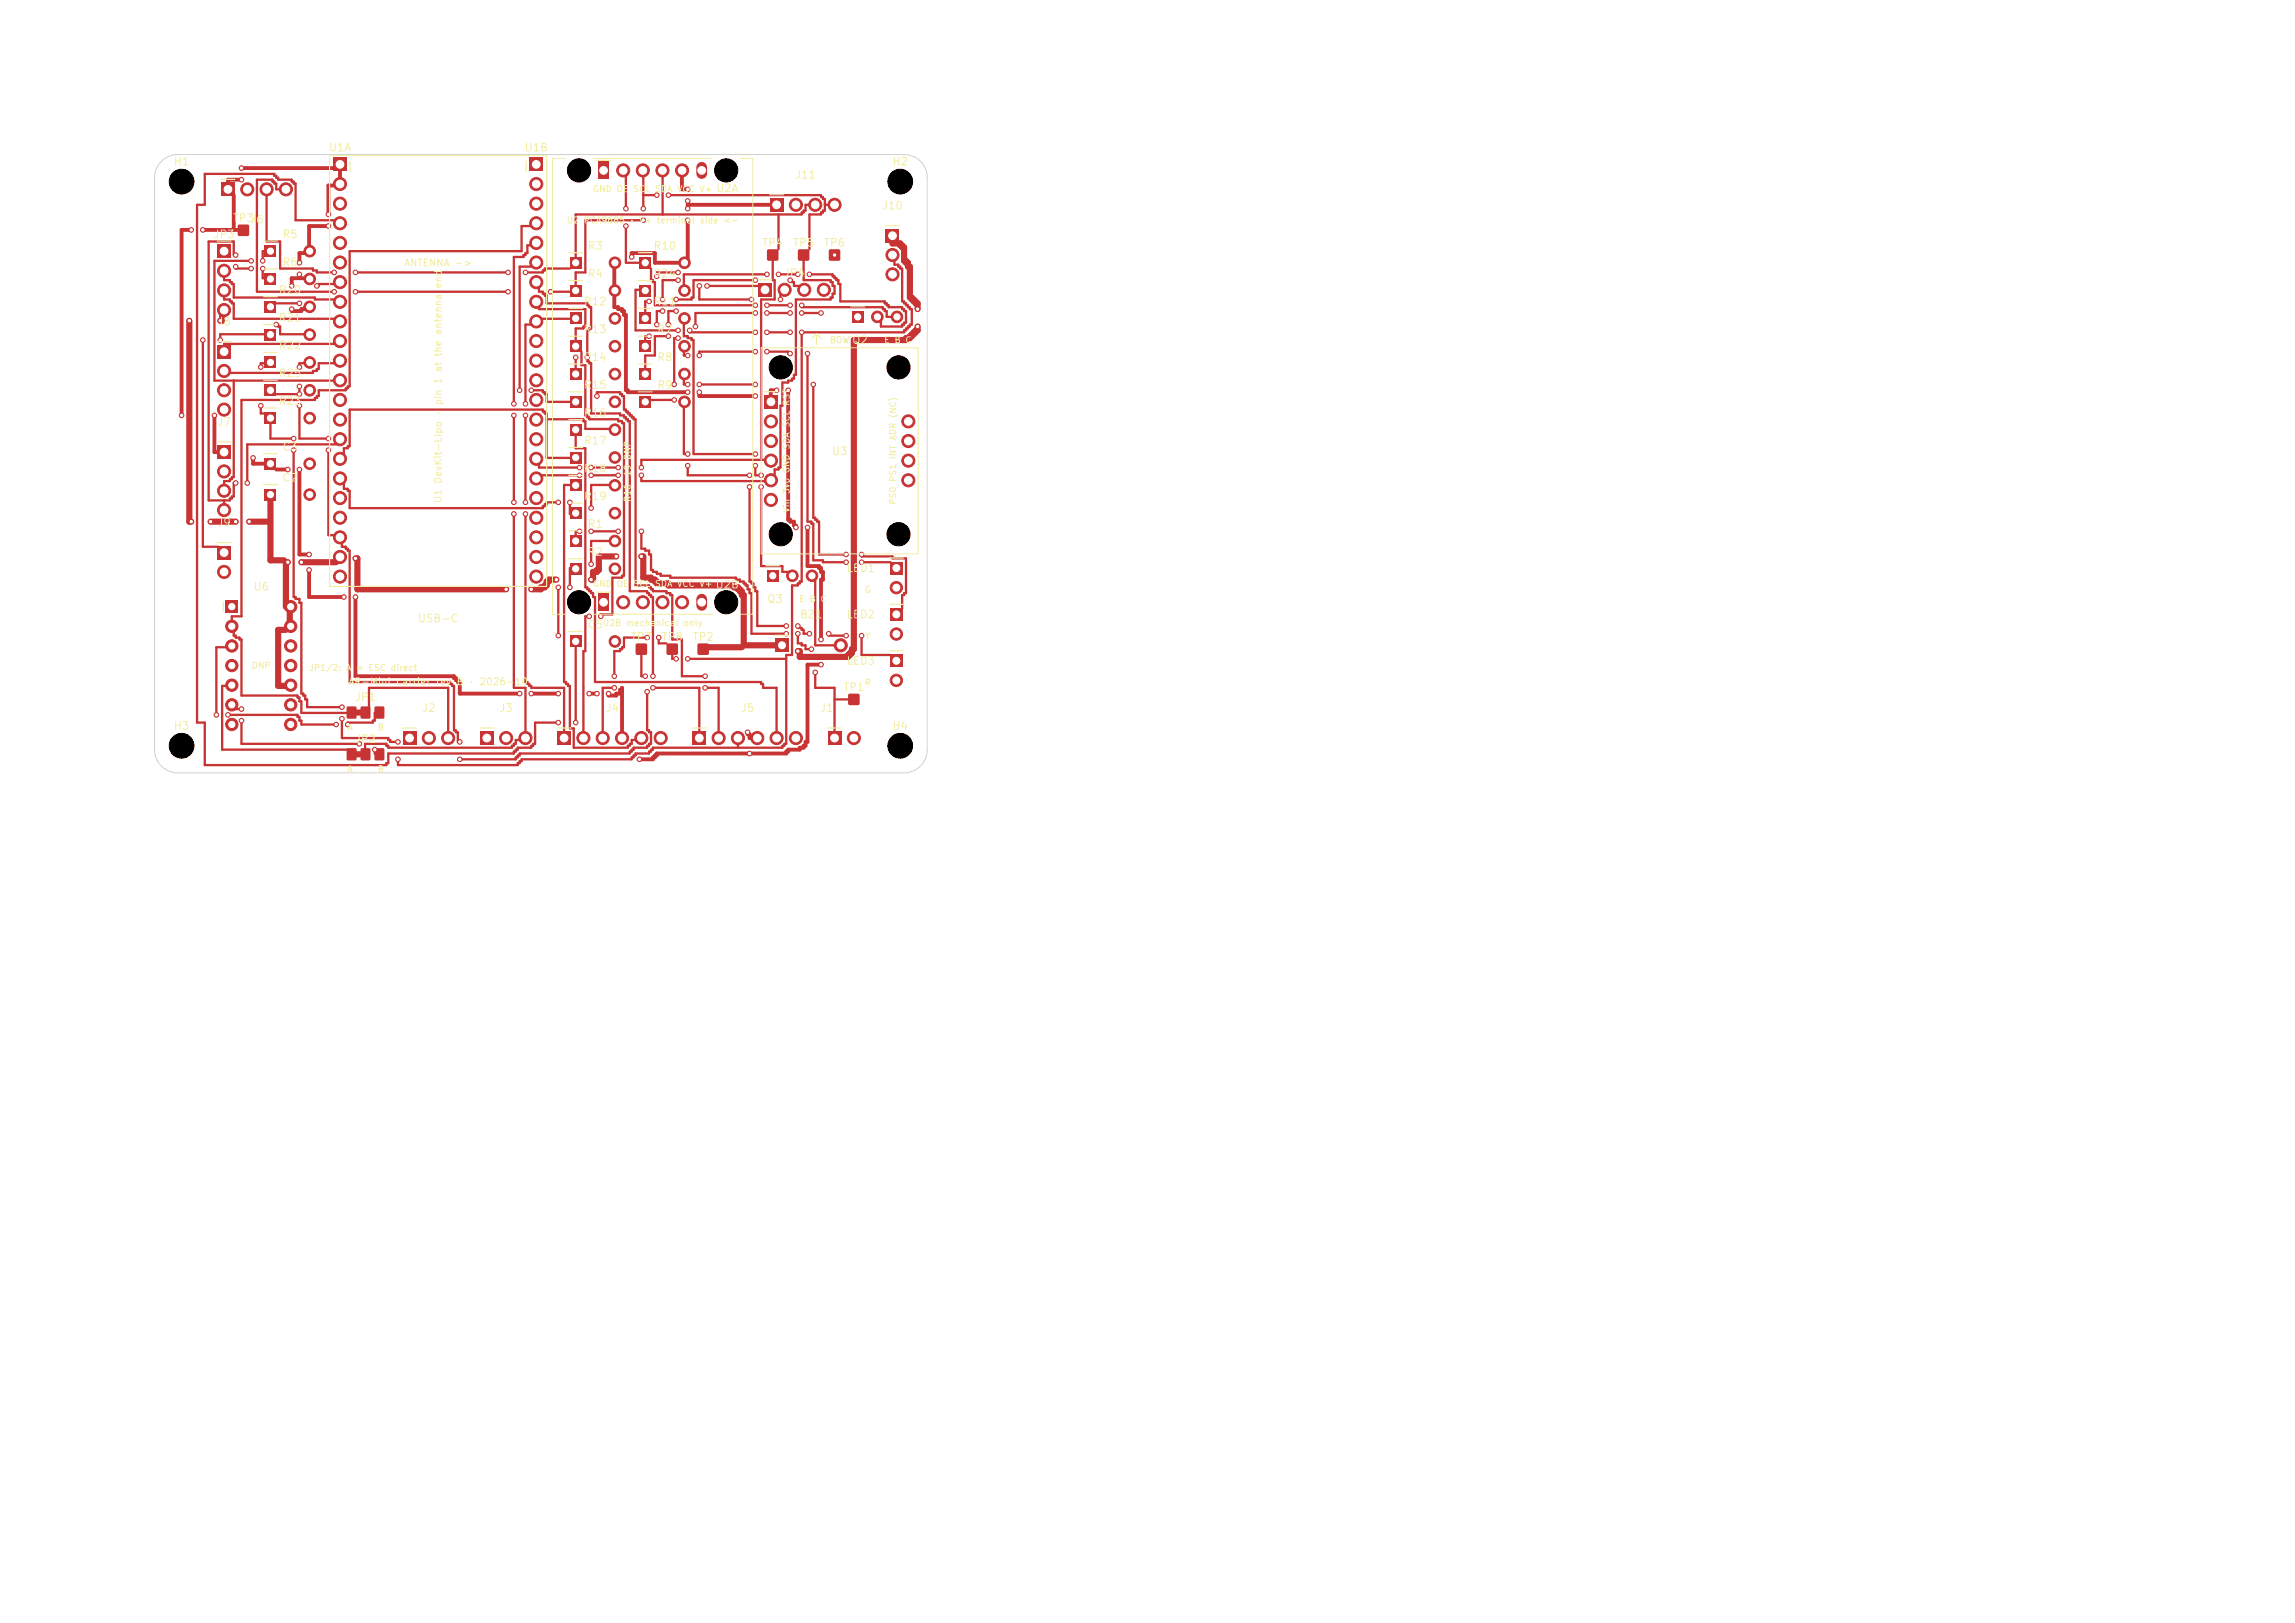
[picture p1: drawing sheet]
<svg xmlns="http://www.w3.org/2000/svg" width="297mm" height="210mm" viewBox="0 0 297 210" stroke-linecap="round" stroke-linejoin="round" font-family="sans-serif">
<defs><g id="words">
<g font-size="1" fill="#f2eda1">
<text x="22.4" y="21.7">H1</text>
<text x="42.5" y="19.8">U1A</text>
<text x="67.8" y="19.8">U1B</text>
<text x="102.8" y="23.4">J11</text>
<text x="115.4" y="21.7">H2</text>
<text x="30" y="29">TP3</text>
<text x="32.3" y="29.2">J6</text>
<text x="92.6" y="25.1">U2A</text>
<text x="114.1" y="27.4">J10</text>
<text x="27.5" y="31.1">JP3</text>
<text x="36.5" y="31.1">R5</text>
<text x="36.5" y="34.7">R6</text>
<text x="76" y="32.6">R3</text>
<text x="84.5" y="32.6">R10</text>
<text x="98.5" y="32.2">TP4</text>
<text x="102.5" y="32.2">TP5</text>
<text x="106.5" y="32.2">TP6</text>
<text x="36" y="38.3">R20</text>
<text x="36" y="41.9">R21</text>
<text x="75.5" y="39.8">R12</text>
<text x="76" y="36.2">R4</text>
<text x="84.5" y="36.2">R24</text>
<text x="84.5" y="39.8">R11</text>
<text x="101.4" y="36.1">JP4</text>
<text x="28" y="42.4">J8</text>
<text x="36" y="45.5">R22</text>
<text x="75.5" y="43.4">R13</text>
<text x="75.5" y="47">R14</text>
<text x="85" y="43.4">R7</text>
<text x="85" y="47">R8</text>
<text x="110.2" y="44.8">Q2</text>
<text x="36" y="49.1">R25</text>
<text x="36" y="52.7">R23</text>
<text x="75.5" y="50.6">R15</text>
<text x="85" y="50.6">R9</text>
<text x="28" y="55.4">J7</text>
<text x="36.5" y="58.6">C3</text>
<text x="75.5" y="54.2">R16</text>
<text x="75.5" y="57.8">R17</text>
<text x="107.6" y="59.1">U3</text>
<text x="36.5" y="62.6">C2</text>
<text x="75.5" y="61.4">R18</text>
<text x="75.5" y="65">R19</text>
<text x="28" y="68.4">J9</text>
<text x="76" y="68.6">R1</text>
<text x="32.7" y="76.7">U6</text>
<text x="76" y="72.2">R2</text>
<text x="92.5" y="76.4">U2B</text>
<text x="109.5" y="74.3">LED1</text>
<text x="54" y="80.8">USB-C</text>
<text x="76" y="81.6">C5</text>
<text x="81.5" y="83.2">TP7</text>
<text x="85.5" y="83.2">TP8</text>
<text x="89.5" y="83.2">TP2</text>
<text x="99.2" y="78.3">Q3</text>
<text x="103.4" y="80.3">BZ1</text>
<text x="109.5" y="80.3">LED2</text>
<text x="109" y="89.7">TP1</text>
<text x="109.5" y="86.3">LED3</text>
<text x="22.4" y="94.7">H3</text>
<text x="45.8" y="91">JP1</text>
<text x="54.5" y="92.4">J2</text>
<text x="64.5" y="92.4">J3</text>
<text x="78.3" y="92.4">J4</text>
<text x="95.8" y="92.4">J5</text>
<text x="106" y="92.4">J1</text>
<text x="115.4" y="94.7">H4</text>
<text x="45.8" y="96.4">JP2</text>
</g>
<g font-size=".9" fill="#f2eda1">
<text x="52.2" y="34.7">ANTENNA -&gt;</text>
<text x="57.4" y="37.4" transform="rotate(-90 57.4 37.4)">end</text>
<text x="57.4" y="52.5" transform="rotate(-90 57.4 52.5)">pin 1 at the antenna</text>
<text x="57.4" y="65.2" transform="rotate(-90 57.4 65.2)">U1 DevKit-Lipo ·</text>
<text x="45" y="88.9">AR-Mini carrier rev</text>
<text x="59" y="88.9">B · 2026-10</text>
</g>
<g font-size=".8" fill="#f2eda1">
<text x="73.3" y="29.1">U2 PCA9685 · V+ terminal side &lt;-</text>
<text x="76.6" y="25.1">GND OE SCL SDA VCC V+</text>
<text x="107.3" y="44.6">BOW</text>
<text x="114.3" y="44.6">E B C</text>
<text x="81.8" y="65" transform="rotate(-90 81.8 65)">R16-19 DNP</text>
<text x="116.2" y="65.4" transform="rotate(-90 116.2 65.4)">PS0 PS1 INT ADR (NC)</text>
<text x="102.4" y="66.4" transform="rotate(-90 102.4 66.4)">Vin 3vo GND SDA SCL RST</text>
<text x="76.6" y="76.1">GND</text>
<text x="79.7" y="76.1">OE</text>
<text x="81.9" y="76.1">SCL SDA VCC V+</text>
<text x="111.8" y="76.9">G</text>
<text x="77.9" y="81.2">U2B mechanical only</text>
<text x="103.3" y="78.1">E B</text>
<text x="106.1" y="78.1">C</text>
<text x="111.9" y="82.9">Y</text>
<text x="32.5" y="86.7">DNP</text>
<text x="39.9" y="87">JP1/2: A = ESC direct</text>
<text x="111.8" y="88.9">R</text>
<text x="44.9" y="94.7">A</text>
<text x="48.8" y="94.7">B</text>
<text x="44.9" y="100.1">A</text>
<text x="48.8" y="100.1">B</text>
</g>
</g></defs>
<path d="M43.2 20.4h1.6v1.7h-1.6z" fill="#c83434"/>
<g fill="#c83434" stroke="#c83434" stroke-width=".13">
<circle cx="44" cy="23.8" r=".85"/>
<circle cx="44" cy="26.3" r=".85"/>
<circle cx="44" cy="28.9" r=".85"/>
<circle cx="44" cy="31.4" r=".85"/>
<circle cx="44" cy="34" r=".85"/>
<circle cx="44" cy="36.5" r=".85"/>
<circle cx="44" cy="39" r=".85"/>
<circle cx="44" cy="41.6" r=".85"/>
<circle cx="44" cy="44.1" r=".85"/>
<circle cx="44" cy="46.7" r=".85"/>
<circle cx="44" cy="49.2" r=".85"/>
<circle cx="44" cy="51.7" r=".85"/>
<circle cx="44" cy="54.3" r=".85"/>
<circle cx="44" cy="56.8" r=".85"/>
<circle cx="44" cy="59.4" r=".85"/>
<circle cx="44" cy="61.9" r=".85"/>
<circle cx="44" cy="64.4" r=".85"/>
<circle cx="44" cy="67" r=".85"/>
<circle cx="44" cy="69.5" r=".85"/>
<circle cx="44" cy="72.1" r=".85"/>
<circle cx="44" cy="74.6" r=".85"/>
</g>
<path d="M68.6 20.4h1.6v1.7h-1.6z" fill="#c83434"/>
<g fill="#c83434" stroke="#c83434" stroke-width=".13">
<circle cx="69.4" cy="23.8" r=".85"/>
<circle cx="69.4" cy="26.3" r=".85"/>
<circle cx="69.4" cy="28.9" r=".85"/>
<circle cx="69.4" cy="31.4" r=".85"/>
<circle cx="69.4" cy="34" r=".85"/>
<circle cx="69.4" cy="36.5" r=".85"/>
<circle cx="69.4" cy="39" r=".85"/>
<circle cx="69.4" cy="41.6" r=".85"/>
<circle cx="69.4" cy="44.1" r=".85"/>
<circle cx="69.4" cy="46.7" r=".85"/>
<circle cx="69.4" cy="49.2" r=".85"/>
<circle cx="69.4" cy="51.7" r=".85"/>
<circle cx="69.4" cy="54.3" r=".85"/>
<circle cx="69.4" cy="56.8" r=".85"/>
<circle cx="69.4" cy="59.4" r=".85"/>
<circle cx="69.4" cy="61.9" r=".85"/>
<circle cx="69.4" cy="64.4" r=".85"/>
<circle cx="69.4" cy="67" r=".85"/>
<circle cx="69.4" cy="69.5" r=".85"/>
<circle cx="69.4" cy="72.1" r=".85"/>
<circle cx="69.4" cy="74.6" r=".85"/>
</g>
<path d="M77.4 21h1.4v2.2h-1.4z" fill="#c83434"/>
<g fill="#c83434" stroke="#c83434" stroke-width=".13">
<circle cx="80.6" cy="22" r=".85"/>
<circle cx="83.2" cy="22" r=".85"/>
<circle cx="85.7" cy="22" r=".85"/>
<circle cx="88.3" cy="22" r=".85"/>
</g>
<path d="M90.8 21.7v.8" fill="none" stroke="#c83434" stroke-width="1.4"/>
<path d="M77.4 76.8h1.4v2.2h-1.4z" fill="#c83434"/>
<g fill="#c83434" stroke="#c83434" stroke-width=".13">
<circle cx="80.6" cy="77.9" r=".85"/>
<circle cx="83.2" cy="77.9" r=".85"/>
<circle cx="85.7" cy="77.9" r=".85"/>
<circle cx="88.3" cy="77.9" r=".85"/>
</g>
<path d="M90.8 77.5v.8" fill="none" stroke="#c83434" stroke-width="1.4"/>
<path d="M98.9 51.1h1.7v1.7h-1.7z" fill="#c83434"/>
<g fill="#c83434" stroke="#c83434" stroke-width=".13">
<circle cx="99.8" cy="54.5" r=".85"/>
<circle cx="99.8" cy="57.1" r=".85"/>
<circle cx="99.8" cy="59.6" r=".85"/>
<circle cx="99.8" cy="62.1" r=".85"/>
<circle cx="99.8" cy="64.7" r=".85"/>
<circle cx="117.5" cy="54.5" r=".85"/>
<circle cx="117.5" cy="57.1" r=".85"/>
<circle cx="117.5" cy="59.6" r=".85"/>
<circle cx="117.5" cy="62.1" r=".85"/>
</g>
<path d="M28.6 23.7h1.8v1.7h-1.8z" fill="#c83434"/>
<g fill="#c83434" stroke="#c83434" stroke-width=".13">
<circle cx="32" cy="24.5" r=".85"/>
<circle cx="34.5" cy="24.5" r=".85"/>
<circle cx="37" cy="24.5" r=".85"/>
</g>
<path d="M28.1 31.7h1.8v1.7h-1.8z" fill="#c83434"/>
<g fill="#c83434" stroke="#c83434" stroke-width=".13">
<circle cx="29" cy="35" r=".85"/>
<circle cx="29" cy="37.6" r=".85"/>
<circle cx="29" cy="40.1" r=".85"/>
</g>
<path d="M28.1 44.7h1.8v1.7h-1.8z" fill="#c83434"/>
<g fill="#c83434" stroke="#c83434" stroke-width=".13">
<circle cx="29" cy="48" r=".85"/>
<circle cx="29" cy="50.5" r=".85"/>
<circle cx="29" cy="53" r=".85"/>
</g>
<path d="M28.1 57.7h1.8v1.7h-1.8z" fill="#c83434"/>
<g fill="#c83434" stroke="#c83434" stroke-width=".13">
<circle cx="29" cy="61" r=".85"/>
<circle cx="29" cy="63.5" r=".85"/>
<circle cx="29" cy="66" r=".85"/>
</g>
<path d="M28.1 70.7h1.8v1.7h-1.8z" fill="#c83434"/>
<circle cx="29" cy="74" r=".85" fill="#c83434" stroke="#c83434" stroke-width=".13"/>
<path d="M99.7 25.7h1.6v1.7h-1.6z" fill="#c83434"/>
<g fill="#c83434" stroke="#c83434" stroke-width=".13">
<circle cx="103" cy="26.5" r=".85"/>
<circle cx="105.5" cy="26.5" r=".85"/>
<circle cx="108" cy="26.5" r=".85"/>
</g>
<path d="M114.7 29.7h1.6v1.7h-1.6z" fill="#c83434"/>
<g fill="#c83434" stroke="#c83434" stroke-width=".13">
<circle cx="115.5" cy="33" r=".85"/>
<circle cx="115.5" cy="35.5" r=".85"/>
</g>
<path d="M98.1 36.7h1.7v1.7h-1.7z" fill="#c83434"/>
<g fill="#c83434" stroke="#c83434" stroke-width=".13">
<circle cx="101.5" cy="37.5" r=".85"/>
<circle cx="104.1" cy="37.5" r=".85"/>
<circle cx="106.6" cy="37.5" r=".85"/>
</g>
<path d="M110.2 40.3h1.5v1.5h-1.5z" fill="#c83434"/>
<g fill="#c83434" stroke="#c83434" stroke-width=".13">
<circle cx="113.5" cy="41" r=".75"/>
<circle cx="116.1" cy="41" r=".75"/>
</g>
<path d="M99.3 73.8h1.5v1.5h-1.5z" fill="#c83434"/>
<g fill="#c83434" stroke="#c83434" stroke-width=".13">
<circle cx="102.5" cy="74.5" r=".75"/>
<circle cx="105.1" cy="74.5" r=".75"/>
</g>
<path d="M100.4 82.7h1.6v1.7h-1.6z" fill="#c83434"/>
<circle cx="108.8" cy="83.5" r=".85" fill="#c83434" stroke="#c83434" stroke-width=".13"/>
<path d="M115.2 72.7h1.6v1.6h-1.6z" fill="#c83434"/>
<circle cx="116" cy="76" r=".8" fill="#c83434" stroke="#c83434" stroke-width=".13"/>
<path d="M115.2 78.7h1.6v1.6h-1.6z" fill="#c83434"/>
<circle cx="116" cy="82" r=".8" fill="#c83434" stroke="#c83434" stroke-width=".13"/>
<path d="M115.2 84.7h1.6v1.6h-1.6z" fill="#c83434"/>
<circle cx="116" cy="88" r=".8" fill="#c83434" stroke="#c83434" stroke-width=".13"/>
<path d="M29.2 77.7h1.6v1.6h-1.6z" fill="#c83434"/>
<g fill="#c83434" stroke="#c83434" stroke-width=".13">
<circle cx="30" cy="81" r=".8"/>
<circle cx="30" cy="83.6" r=".8"/>
<circle cx="30" cy="86.1" r=".8"/>
<circle cx="30" cy="88.7" r=".8"/>
<circle cx="30" cy="91.2" r=".8"/>
<circle cx="30" cy="93.7" r=".8"/>
<circle cx="37.6" cy="93.7" r=".8"/>
<circle cx="37.6" cy="91.2" r=".8"/>
<circle cx="37.6" cy="88.7" r=".8"/>
<circle cx="37.6" cy="86.1" r=".8"/>
<circle cx="37.6" cy="83.6" r=".8"/>
<circle cx="37.6" cy="81" r=".8"/>
<circle cx="37.6" cy="78.5" r=".8"/>
</g>
<g fill="#c83434">
<path d="M44.9 91.5h1.2v1.4h-1.2z"/>
<path d="M46.7 91.5h1.2v1.4h-1.2z"/>
<path d="M48.5 91.5h1.2v1.4h-1.2z"/>
<path d="M44.9 96.9h1.2v1.4h-1.2z"/>
<path d="M46.7 96.9h1.2v1.4h-1.2z"/>
<path d="M48.5 96.9h1.2v1.4h-1.2z"/>
<path d="M52.1 94.7h1.7v1.7h-1.7z"/>
</g>
<g fill="#c83434" stroke="#c83434" stroke-width=".13">
<circle cx="55.5" cy="95.5" r=".85"/>
<circle cx="58" cy="95.5" r=".85"/>
</g>
<path d="M62.1 94.7h1.7v1.7h-1.7z" fill="#c83434"/>
<g fill="#c83434" stroke="#c83434" stroke-width=".13">
<circle cx="65.5" cy="95.5" r=".85"/>
<circle cx="68" cy="95.5" r=".85"/>
</g>
<path d="M72.1 94.7h1.7v1.7h-1.7z" fill="#c83434"/>
<g fill="#c83434" stroke="#c83434" stroke-width=".13">
<circle cx="75.5" cy="95.5" r=".85"/>
<circle cx="78" cy="95.5" r=".85"/>
<circle cx="80.5" cy="95.5" r=".85"/>
<circle cx="83" cy="95.5" r=".85"/>
<circle cx="85.5" cy="95.5" r=".85"/>
</g>
<path d="M89.7 94.7h1.6v1.7h-1.6z" fill="#c83434"/>
<g fill="#c83434" stroke="#c83434" stroke-width=".13">
<circle cx="93" cy="95.5" r=".85"/>
<circle cx="95.5" cy="95.5" r=".85"/>
<circle cx="98" cy="95.5" r=".85"/>
<circle cx="100.5" cy="95.5" r=".85"/>
<circle cx="103" cy="95.5" r=".85"/>
</g>
<path d="M107.1 94.7h1.8v1.7h-1.8z" fill="#c83434"/>
<circle cx="110.5" cy="95.5" r=".85" fill="#c83434" stroke="#c83434" stroke-width=".13"/>
<path d="M34.2 31.8h1.5v1.5h-1.5z" fill="#c83434"/>
<circle cx="40.1" cy="32.5" r=".75" fill="#c83434" stroke="#c83434" stroke-width=".13"/>
<path d="M34.2 35.4h1.5v1.5h-1.5z" fill="#c83434"/>
<circle cx="40.1" cy="36.1" r=".75" fill="#c83434" stroke="#c83434" stroke-width=".13"/>
<path d="M34.2 39h1.5v1.5h-1.5z" fill="#c83434"/>
<circle cx="40.1" cy="39.7" r=".75" fill="#c83434" stroke="#c83434" stroke-width=".13"/>
<path d="M34.2 42.6h1.5v1.5h-1.5z" fill="#c83434"/>
<circle cx="40.1" cy="43.3" r=".75" fill="#c83434" stroke="#c83434" stroke-width=".13"/>
<path d="M34.2 46.2h1.5v1.5h-1.5z" fill="#c83434"/>
<circle cx="40.1" cy="46.9" r=".75" fill="#c83434" stroke="#c83434" stroke-width=".13"/>
<path d="M34.2 49.8h1.5v1.5h-1.5z" fill="#c83434"/>
<circle cx="40.1" cy="50.5" r=".75" fill="#c83434" stroke="#c83434" stroke-width=".13"/>
<path d="M34.2 53.4h1.5v1.5h-1.5z" fill="#c83434"/>
<circle cx="40.1" cy="54.1" r=".75" fill="#c83434" stroke="#c83434" stroke-width=".13"/>
<path d="M34.2 59.3h1.5v1.5h-1.5z" fill="#c83434"/>
<circle cx="40.1" cy="60" r=".75" fill="#c83434" stroke="#c83434" stroke-width=".13"/>
<path d="M34.2 63.3h1.5v1.5h-1.5z" fill="#c83434"/>
<circle cx="40.1" cy="64" r=".75" fill="#c83434" stroke="#c83434" stroke-width=".13"/>
<path d="M73.8 33.3h1.4v1.5h-1.4z" fill="#c83434"/>
<circle cx="79.6" cy="34" r=".75" fill="#c83434" stroke="#c83434" stroke-width=".13"/>
<path d="M73.8 36.9h1.4v1.5h-1.4z" fill="#c83434"/>
<circle cx="79.6" cy="37.6" r=".75" fill="#c83434" stroke="#c83434" stroke-width=".13"/>
<path d="M73.8 40.5h1.4v1.5h-1.4z" fill="#c83434"/>
<circle cx="79.6" cy="41.2" r=".75" fill="#c83434" stroke="#c83434" stroke-width=".13"/>
<path d="M73.8 44.1h1.4v1.5h-1.4z" fill="#c83434"/>
<circle cx="79.6" cy="44.8" r=".75" fill="#c83434" stroke="#c83434" stroke-width=".13"/>
<path d="M73.8 47.7h1.4v1.5h-1.4z" fill="#c83434"/>
<circle cx="79.6" cy="48.4" r=".75" fill="#c83434" stroke="#c83434" stroke-width=".13"/>
<path d="M73.8 51.3h1.4v1.5h-1.4z" fill="#c83434"/>
<circle cx="79.6" cy="52" r=".75" fill="#c83434" stroke="#c83434" stroke-width=".13"/>
<path d="M73.8 54.9h1.4v1.5h-1.4z" fill="#c83434"/>
<circle cx="79.6" cy="55.6" r=".75" fill="#c83434" stroke="#c83434" stroke-width=".13"/>
<path d="M73.8 58.5h1.4v1.5h-1.4z" fill="#c83434"/>
<circle cx="79.6" cy="59.2" r=".75" fill="#c83434" stroke="#c83434" stroke-width=".13"/>
<path d="M73.8 62.1h1.4v1.5h-1.4z" fill="#c83434"/>
<circle cx="79.6" cy="62.8" r=".75" fill="#c83434" stroke="#c83434" stroke-width=".13"/>
<path d="M73.8 65.7h1.4v1.5h-1.4z" fill="#c83434"/>
<circle cx="79.6" cy="66.4" r=".75" fill="#c83434" stroke="#c83434" stroke-width=".13"/>
<path d="M73.8 69.3h1.4v1.5h-1.4z" fill="#c83434"/>
<circle cx="79.6" cy="70" r=".75" fill="#c83434" stroke="#c83434" stroke-width=".13"/>
<path d="M73.8 72.9h1.4v1.5h-1.4z" fill="#c83434"/>
<circle cx="79.6" cy="73.6" r=".75" fill="#c83434" stroke="#c83434" stroke-width=".13"/>
<path d="M82.7 33.3h1.6v1.5h-1.6z" fill="#c83434"/>
<circle cx="88.6" cy="34" r=".75" fill="#c83434" stroke="#c83434" stroke-width=".13"/>
<path d="M82.7 36.9h1.6v1.5h-1.6z" fill="#c83434"/>
<circle cx="88.6" cy="37.6" r=".75" fill="#c83434" stroke="#c83434" stroke-width=".13"/>
<path d="M82.7 40.5h1.6v1.5h-1.6z" fill="#c83434"/>
<circle cx="88.6" cy="41.2" r=".75" fill="#c83434" stroke="#c83434" stroke-width=".13"/>
<path d="M82.7 44.1h1.6v1.5h-1.6z" fill="#c83434"/>
<circle cx="88.6" cy="44.8" r=".75" fill="#c83434" stroke="#c83434" stroke-width=".13"/>
<path d="M82.7 47.7h1.6v1.5h-1.6z" fill="#c83434"/>
<circle cx="88.6" cy="48.4" r=".75" fill="#c83434" stroke="#c83434" stroke-width=".13"/>
<path d="M82.7 51.3h1.6v1.5h-1.6z" fill="#c83434"/>
<circle cx="88.6" cy="52" r=".75" fill="#c83434" stroke="#c83434" stroke-width=".13"/>
<path d="M73.8 82.3h1.4v1.5h-1.4z" fill="#c83434"/>
<circle cx="79.6" cy="83" r=".75" fill="#c83434" stroke="#c83434" stroke-width=".13"/>
<g fill="#c83434">
<path d="M109.8 89.8h.2h1.2v.2v1.2l-.2 .1-1.2-.1-.1-.2z"/>
<path d="M90.3 83.3h.2h1.2v.2v1.2l-.2 .1-1.2-.1-.1-.2z"/>
<path d="M30.8 29.1h.2h1.2v.2v1.2l-.2 .1-1.2-.1-.1-.2z"/>
<path d="M99.3 32.3h.2h1.2l.1 .2-.1 1.2-.2 .1-1.2-.1v-.2z"/>
<path d="M103.3 32.3h.2h1.2v.2v1.2l-.2 .1-1.2-.1-.1-.2z"/>
<path d="M107.3 32.3h.2h1.2v.2v1.2l-.2 .1-1.2-.1-.1-.2z"/>
<path d="M82.3 83.3h.2h1.2v.2v1.2l-.2 .1-1.2-.1v-.2z"/>
<path d="M86.3 83.3h.2h1.2v.2v1.2l-.2 .1-1.2-.1-.1-.2z"/>
</g>
<g fill="#c83434" stroke="#c83434" stroke-width=".13">
<circle cx="108" cy="33" r=".3"/>
<circle cx="72.3" cy="65" r=".3"/>
<circle cx="73.7" cy="65" r=".3"/>
<circle cx="76.5" cy="65.7" r=".3"/>
<circle cx="68" cy="52.3" r=".3"/>
<circle cx="68" cy="53.7" r=".3"/>
<circle cx="68" cy="65" r=".3"/>
<circle cx="68" cy="66.5" r=".3"/>
<circle cx="77.7" cy="79.7" r=".3"/>
<circle cx="76.3" cy="79.7" r=".3"/>
<circle cx="76" cy="46.3" r=".3"/>
<circle cx="74.5" cy="46.3" r=".3"/>
<circle cx="84.5" cy="87.5" r=".3"/>
<circle cx="84.5" cy="89" r=".3"/>
<circle cx="67.3" cy="50.5" r=".3"/>
<circle cx="68.7" cy="50.5" r=".3"/>
<circle cx="77.3" cy="51.3" r=".3"/>
<circle cx="91.3" cy="87.5" r=".3"/>
<circle cx="91.3" cy="89" r=".3"/>
<circle cx="66.5" cy="52.3" r=".3"/>
<circle cx="66.5" cy="53.7" r=".3"/>
<circle cx="66.5" cy="65" r=".3"/>
<circle cx="66.5" cy="66.5" r=".3"/>
<circle cx="75" cy="60.5" r=".3"/>
<circle cx="76.5" cy="60.5" r=".3"/>
<circle cx="80" cy="60.5" r=".3"/>
<circle cx="83" cy="60.5" r=".3"/>
<circle cx="68" cy="35.3" r=".3"/>
<circle cx="65.7" cy="35.3" r=".3"/>
<circle cx="46" cy="35.3" r=".3"/>
<circle cx="43.2" cy="35.3" r=".3"/>
<circle cx="75" cy="61.5" r=".3"/>
<circle cx="76.5" cy="61.5" r=".3"/>
<circle cx="80" cy="61.5" r=".3"/>
<circle cx="83" cy="61.5" r=".3"/>
<circle cx="86.5" cy="25.3" r=".3"/>
<circle cx="85" cy="25.3" r=".3"/>
<circle cx="83.3" cy="27" r=".3"/>
<circle cx="83.3" cy="28.5" r=".3"/>
<circle cx="71.3" cy="37.7" r=".3"/>
<circle cx="65.7" cy="37.7" r=".3"/>
<circle cx="46" cy="37.7" r=".3"/>
<circle cx="43.2" cy="37.7" r=".3"/>
<circle cx="32.5" cy="33.8" r=".3"/>
<circle cx="34" cy="33.8" r=".3"/>
<circle cx="32" cy="62.5" r=".3"/>
<circle cx="30.5" cy="62.5" r=".3"/>
<circle cx="30.5" cy="33" r=".3"/>
<circle cx="30.5" cy="34.5" r=".3"/>
<circle cx="32.5" cy="34.8" r=".3"/>
<circle cx="34" cy="34.8" r=".3"/>
<circle cx="41" cy="37" r=".3"/>
<circle cx="38.8" cy="39.2" r=".3"/>
<circle cx="35.7" cy="42" r=".3"/>
<circle cx="26.2" cy="44" r=".3"/>
<circle cx="28.5" cy="44" r=".3"/>
<circle cx="72.3" cy="93.5" r=".3"/>
<circle cx="74.5" cy="93.5" r=".3"/>
<circle cx="72.3" cy="82.3" r=".3"/>
<circle cx="72.3" cy="76" r=".3"/>
<circle cx="73.7" cy="76" r=".3"/>
<circle cx="76.5" cy="73" r=".3"/>
<circle cx="42.5" cy="58.3" r=".3"/>
<circle cx="42.5" cy="56.7" r=".3"/>
<circle cx="38.7" cy="52.5" r=".3"/>
<circle cx="38.8" cy="51" r=".3"/>
<circle cx="38.7" cy="50" r=".3"/>
<circle cx="38.7" cy="47.5" r=".3"/>
<circle cx="59.5" cy="96" r=".3"/>
<circle cx="59.5" cy="98.3" r=".3"/>
<circle cx="83.7" cy="89.5" r=".3"/>
<circle cx="83.5" cy="87.5" r=".3"/>
<circle cx="81" cy="27" r=".3"/>
<circle cx="81" cy="29.3" r=".3"/>
<circle cx="97.7" cy="39.5" r=".3"/>
<circle cx="99.3" cy="39.5" r=".3"/>
<circle cx="102.2" cy="39.5" r=".3"/>
<circle cx="103.7" cy="39.5" r=".3"/>
<circle cx="104.7" cy="35.5" r=".3"/>
<circle cx="103.2" cy="35.5" r=".3"/>
<circle cx="100.7" cy="35.5" r=".3"/>
<circle cx="99.2" cy="35.5" r=".3"/>
<circle cx="98.5" cy="63" r=".3"/>
<circle cx="98.5" cy="61.5" r=".3"/>
<circle cx="97.7" cy="60.3" r=".3"/>
<circle cx="97.7" cy="58.7" r=".3"/>
<circle cx="89" cy="85.3" r=".3"/>
<circle cx="87.5" cy="85.3" r=".3"/>
<circle cx="85.3" cy="82.5" r=".3"/>
<circle cx="83.7" cy="82.5" r=".3"/>
<circle cx="79.5" cy="87.5" r=".3"/>
<circle cx="79.5" cy="89" r=".3"/>
<circle cx="103.7" cy="43" r=".3"/>
<circle cx="102.2" cy="43" r=".3"/>
<circle cx="99.2" cy="43" r=".3"/>
<circle cx="97.7" cy="43" r=".3"/>
<circle cx="89.3" cy="42.7" r=".3"/>
<circle cx="87.7" cy="42.7" r=".3"/>
<circle cx="51.5" cy="98.3" r=".3"/>
<circle cx="51.5" cy="96" r=".3"/>
<circle cx="44.2" cy="93" r=".3"/>
<circle cx="44.2" cy="91.5" r=".3"/>
<circle cx="38" cy="58.3" r=".3"/>
<circle cx="38" cy="56.7" r=".3"/>
<circle cx="33.8" cy="52.5" r=".3"/>
<circle cx="33.8" cy="47.5" r=".3"/>
<circle cx="39" cy="72.7" r=".3"/>
<circle cx="37.2" cy="72.7" r=".3"/>
<circle cx="32.2" cy="67.5" r=".3"/>
<circle cx="30.5" cy="67.5" r=".3"/>
<circle cx="27.2" cy="67.5" r=".3"/>
<circle cx="24.7" cy="67.5" r=".3"/>
<circle cx="24.5" cy="41.5" r=".3"/>
<circle cx="28.5" cy="41.5" r=".3"/>
<circle cx="46" cy="72.3" r=".3"/>
<circle cx="65.5" cy="76.3" r=".3"/>
<circle cx="68.7" cy="76.3" r=".3"/>
<circle cx="72" cy="75" r=".3"/>
<circle cx="76.5" cy="75" r=".3"/>
<circle cx="79.7" cy="72" r=".3"/>
<circle cx="83" cy="72" r=".3"/>
<circle cx="103.2" cy="84.3" r=".3"/>
<circle cx="118.8" cy="42.2" r=".3"/>
<circle cx="118.8" cy="40" r=".3"/>
<circle cx="42.5" cy="27.8" r=".3"/>
<circle cx="42.5" cy="29.3" r=".3"/>
<circle cx="38.7" cy="34" r=".3"/>
<circle cx="38.7" cy="35.5" r=".3"/>
<circle cx="31.2" cy="21.8" r=".3"/>
<circle cx="31.2" cy="23.3" r=".3"/>
<circle cx="37.7" cy="37" r=".3"/>
<circle cx="37.7" cy="40" r=".3"/>
<circle cx="26.2" cy="29.8" r=".3"/>
<circle cx="24.7" cy="29.8" r=".3"/>
<circle cx="23.5" cy="53.7" r=".3"/>
<circle cx="27.8" cy="53.7" r=".3"/>
<circle cx="32.7" cy="59.3" r=".3"/>
<circle cx="37.2" cy="60.7" r=".3"/>
<circle cx="38.7" cy="60.7" r=".3"/>
<circle cx="40" cy="71.7" r=".3"/>
<circle cx="40" cy="73.7" r=".3"/>
<circle cx="44.5" cy="77.3" r=".3"/>
<circle cx="46" cy="77.3" r=".3"/>
<circle cx="67.3" cy="89.8" r=".3"/>
<circle cx="68.7" cy="89.8" r=".3"/>
<circle cx="72.3" cy="89.8" r=".3"/>
<circle cx="76.3" cy="89.8" r=".3"/>
<circle cx="77.3" cy="89.8" r=".3"/>
<circle cx="78.7" cy="89.8" r=".3"/>
<circle cx="82.7" cy="98.3" r=".3"/>
<circle cx="97" cy="97.5" r=".3"/>
<circle cx="96.7" cy="94.8" r=".3"/>
<circle cx="106.2" cy="86" r=".3"/>
<circle cx="106.3" cy="82.8" r=".3"/>
<circle cx="104.5" cy="68.3" r=".3"/>
<circle cx="103" cy="68.3" r=".3"/>
<circle cx="102" cy="50.5" r=".3"/>
<circle cx="100.5" cy="50.5" r=".3"/>
<circle cx="97.7" cy="51.3" r=".3"/>
<circle cx="90.5" cy="50.7" r=".3"/>
<circle cx="89" cy="50.7" r=".3"/>
<circle cx="81.7" cy="33.3" r=".3"/>
<circle cx="89" cy="28.5" r=".3"/>
<circle cx="89" cy="27" r=".3"/>
<circle cx="89" cy="26" r=".3"/>
<circle cx="89" cy="24.5" r=".3"/>
<circle cx="105.5" cy="87" r=".3"/>
<circle cx="105" cy="84" r=".3"/>
<circle cx="103.2" cy="82" r=".3"/>
<circle cx="101.7" cy="82" r=".3"/>
<circle cx="83" cy="68.7" r=".3"/>
<circle cx="80" cy="68.7" r=".3"/>
<circle cx="76.5" cy="68.7" r=".3"/>
<circle cx="75" cy="68.7" r=".3"/>
<circle cx="111.5" cy="72.7" r=".3"/>
<circle cx="109.5" cy="72.7" r=".3"/>
<circle cx="104.5" cy="45.7" r=".3"/>
<circle cx="102.2" cy="45.7" r=".3"/>
<circle cx="99.3" cy="45.5" r=".3"/>
<circle cx="97.7" cy="45.5" r=".3"/>
<circle cx="90.5" cy="46" r=".3"/>
<circle cx="89" cy="46" r=".3"/>
<circle cx="111.5" cy="71.7" r=".3"/>
<circle cx="109.5" cy="71.7" r=".3"/>
<circle cx="105.2" cy="49.7" r=".3"/>
<circle cx="97.7" cy="49.7" r=".3"/>
<circle cx="90.5" cy="49.7" r=".3"/>
<circle cx="89" cy="49.7" r=".3"/>
<circle cx="111.5" cy="82.3" r=".3"/>
<circle cx="109.5" cy="82.3" r=".3"/>
<circle cx="107.2" cy="82" r=".3"/>
<circle cx="104.7" cy="82" r=".3"/>
<circle cx="103.2" cy="81" r=".3"/>
<circle cx="101.7" cy="81" r=".3"/>
<circle cx="97" cy="63" r=".3"/>
<circle cx="97" cy="61.5" r=".3"/>
<circle cx="89" cy="60.3" r=".3"/>
<circle cx="89" cy="58.7" r=".3"/>
<circle cx="106.2" cy="40.5" r=".3"/>
<circle cx="103.7" cy="40.5" r=".3"/>
<circle cx="102.3" cy="40.5" r=".3"/>
<circle cx="99.3" cy="40.5" r=".3"/>
<circle cx="97.7" cy="40.5" r=".3"/>
<circle cx="90" cy="42.2" r=".3"/>
<circle cx="87.7" cy="43.7" r=".3"/>
<circle cx="87.3" cy="49.7" r=".3"/>
<circle cx="87.3" cy="51.7" r=".3"/>
<circle cx="102.3" cy="36.3" r=".3"/>
<circle cx="97.7" cy="36.3" r=".3"/>
<circle cx="87.5" cy="38.7" r=".3"/>
<circle cx="87.5" cy="40.2" r=".3"/>
<circle cx="86.5" cy="42" r=".3"/>
<circle cx="86.5" cy="43.5" r=".3"/>
<circle cx="28" cy="92.5" r=".3"/>
<circle cx="29.5" cy="92.5" r=".3"/>
<circle cx="43.5" cy="93.8" r=".3"/>
<circle cx="45" cy="93.8" r=".3"/>
<circle cx="31.2" cy="91.8" r=".3"/>
<circle cx="31.2" cy="93.3" r=".3"/>
<circle cx="46.5" cy="96.3" r=".3"/>
<circle cx="48.5" cy="97" r=".3"/>
<circle cx="101" cy="38.7" r=".3"/>
<circle cx="97.3" cy="38.7" r=".3"/>
<circle cx="90.5" cy="37" r=".3"/>
<circle cx="87.7" cy="36.3" r=".3"/>
<circle cx="85.7" cy="38.7" r=".3"/>
<circle cx="85.7" cy="40.2" r=".3"/>
<circle cx="85" cy="42" r=".3"/>
<circle cx="84" cy="43.5" r=".3"/>
<circle cx="91.5" cy="37" r=".3"/>
<circle cx="87.7" cy="35.3" r=".3"/>
<circle cx="85" cy="35.8" r=".3"/>
<circle cx="84" cy="39" r=".3"/>
</g>
<g fill="none" stroke="#c83434" stroke-width=".8">
<path d="M115.5 30.5v1h1v.3h.2v.2h.3v1.8h.2v.2h.3v.5h.3v4h.2v.3h.2v.2h.3v.3h.2v.7M24.5 41.5v26h.3M29 40.1v-.1h-.3v1.5h-.2M118.7 42.3v.5h-.2v.2h-.3v.3h-.2v.2h-.2v.3h-.6v.2h-6.7v40h-.3v.5h-.2v.3h-.3v.2h-6.2v-.7h-.3M27.3 67.5h3.2M32.2 67.5h2.5M35 64v8.5h1.7M37.2 72.8h-.2v5.7h.6M37.5 79.3v1.7h.1M39 72.8h4.5M44 72v.1M46 72.3h.3v4h19.2"/>
<path d="M72 75h-1v.3h-.3v.5h-.2v.2h-.5v.3h-1.2M79.8 72h-2.3v1.8h-.2v.2h-.6v1h-.2M83 72h.2v2.8h1.1v.2h.4v.3h.3v.2h1.5v.3h8.5v.2h.5v.3h.3v.2h.2v.5h.2v6.5h5M37 81.5h-1v7.3h1.5l.1-.1M45.5 92.2h1.8M45.5 97.6h1.8M96 83.8h-5v.2"/>
</g>
<g fill="none" stroke="#c83434" stroke-width=".3">
<path d="M29 37.5v1.3h.8v.2h.2v.3h.3v2h12.9M29 35v1.3h.8v.2h.2v.3h.3v1.7h10.4v.3h2.5M30.5 33h-.2v-1.7h-3.3v33.5h2.8v-.3h.2v-.2h.3v-1.8h.2M30.5 34.5v.3h2M32.5 33.8h-4.7v15.5h15.4M34 34.8v1.2h1v.1M34.5 24.5v6.8h1.7v3.5h4.3v.2h.5v.3h2.2M35 32.5h-1v1.3M37 24.5h-1.3v-.7h-.2v-.3h-.2v-.2h-2.1v14.5h10M38.7 39.3h-3.7v.5M43.2 28.5h-5v-4.7h-.2v-.3h-.2v-.2h-1.8v-.3h-.3v-.2h-.2v-.3h-9v4h-1v67h1v5.5h23.5v-.2h.2v-1.3h16.3v-.2h.2v-.3h.3v-.2h1.8v-.3h.2v-.2h.2v-2.8h3.1M43.2 36.8h-2v.2h-.2"/>
<path d="M44 28.9v.1M44 39v.1M46 37.8h19.7M46 35.3h19.7M68.8 29.3h-1.3v3.2h-22.2v17.5h-.3v.3h-.3v.2h-3.5v.8h-.2v.2h-.3v.3h-9.5v28h-1.2v1.2M68.8 31.8h-.6v1h-.2v.2h-.3v.3h-1.2v19M68.8 34.5h-1.5v16M69.4 34h.1M69.4 28.9l.1 .1M69.4 31.4l.1 .1M69.5 39l-.1 .1M69.5 36.5h-.1"/>
<path d="M69.8 37.3v.5h.4v.2h.3v.3h.2v1h5.3v.2h.2v.3h.3v2.7h-.3v.3h-.2v3.5M69.8 39.8v.2h5.9v2.3h-.2v.2h-1v2.3M71.3 37.8h2.5M73.8 34.8h-3.3v.2h-.3v.3h-2.2M80.7 22l-.1 .1M81 22.8v4.2M81 29.3v4.7h2.5M83.2 22.1v-.1v5M83.2 28.5h-7.5v6.8h-1.2v2.3M83.2 25.3h1.8M83.5 37.6v-.1h-1.2v5.3h5.4M84 39h-.5v2.3"/>
<path d="M84.3 34.8v1.5h.2v.2h.2v3h13.1M85.7 22.1l.1 5.7M86.5 25.3h19.7v.2h.3v.3h.2v1.5h-.2v.2h-.3v.3h-1.5v4.5M87.7 36.3h-1.9v2.5M87.7 35.3h-2.7v.5M90.5 37v1.8h6.8M91.5 37h6.7M97.8 36.3h-8.1v2.2h-.2v.3h-2M99.3 39.5h3M99.3 35.5h-10.8v2l.1 .1M100 33v3.3h.2v2.5h-1.7v20.7M100.8 27.8v4.5"/>
<path d="M100.8 35.5h2.4M101 38v.8M101.5 37.5h.1M102.3 36.3h.2v.2h.3v.5h.7M103.7 39.5v.3h10.6v.2h.2v.3h.2v.7h1.4M104 33v3.3h3.5v.2h.3v.5h.2v1h-.2v.5h-.3v.3h-4.5v9.7h-.2v.5h-.3v.3h-.5v.2h-.8v3h-.2v8h-.2v.3h-.6v.7M104 37.5h.1M104.7 35.5h3.1v.3h.2v.2h.2v.3h.3v.5h.2v2.2h5.8v.3h.2v.2h.3v.3h1.7v.2h.3v.3h.2v1.5h-.2v.2h-.3v.3h-2.7v-.8M105.5 26.5h-1.2v.8h-.3v.2h-.3v.3h-29.2v6.2M106.5 37.5h.1M106.7 26.5h1.3M115.8 33.8v.5h.4v.2h.3v.3h.2v4.2h.3v.3h.2v.2h.3v.3h.3v.2h.2v2h-.2v.3h-.3v.2h-.3v.3h-.2v.2h-13.3v32.3h-.2v.2h-.3v.3h-.7v9h-.8v11.5h-.2v.2h-.3v.3h-16.7v.2h-.2v.3h-.3v.2h-1.7v.3h-.3v.2h-.3v.3h-14.2v.2h-.2v.3h-.3v.2h-15.5v-.7"/>
<path d="M26.2 44v26.8h2M30.3 49.3v12.5h-.3v.2h-.2v.3h-.8v1.2M33.7 52.5v1h.5M35 46.9v.1h-1.3v.5M35 50.5v.5h3.7M35 43.3h-6.5v.7M35 54v2.8h3M35.7 42h.3v.3h.2v1h3.9M38 58.3v19h.2v.2h.5v.5h.3v11.8h.2v.2h.3v.5h.2v1h4.5M38.7 50v.8M38.7 52.5v4.3h3.8M40.1 46.9l-.1 .1h-1.3v.5"/>
<path d="M42.5 58.3v11h.7M43.2 44.5h-14.2v1M43.2 47h-2v.8h-.2v.2h-.5v.3h-11.5v-.3M43.5 57.5h-11.5v5M44 41.5v.1M44 44.1v.2M44 46.7v.1M44 49.2v.1M44 56.8h.1M44 59.3v.1M44.5 58.8v-.8h.5v-.2h.3v-4.8h24.9v.3h.3v.2h.2v5.8l3.8-.1M66.5 53.8v11.2"/>
<path d="M68 53.8v11.2M68.8 50.5h1.4v.3h.3v.2h.2v1h3.8M68.8 42h-.8v10.3M69.5 41.5l-.1 .1M69.5 59.3l-.1 .1M70.7 54.3h4.8v.2h.2v1h3.8l.1 .1M74.5 55.5v2.5h1.2v18h.3v.3h.2v.2h.3v.3h.2v.5h.3v11h21.5v.2h.2v.5h1.8v6.5M74.5 41.2l-4.5 .1M74.5 46.3v2.2M75.2 45.5v1.8h.5v6.5h.3v.2h.2v.3h3.8v.2h.5v.3h.2v19.7h-.2v.3h-1.3v4.7h-1.5v.3M76 46.5v.3h.2v.2h.3v6.5h3.7v.3h.5v.2h.3v.3h.2v.2h.3v22h2.2v.3h.3v.2h.3v.3h.2v10.2M77.3 51.3v-.5h2.9v.2h.3v.3h.2v1.7h.3v.3h.2v.2h.3v.3h.2v.2h.3v.3h.3v21.5h1.7v.2h.3v.3h.2v.2h1.7v.3h.5v.2h.3v5.8h1.2v4.7h3"/>
<path d="M84 43.5h-.5v1.3M85.8 40.3h-.8v1.7M86.5 43.5h-1.8v2.5h-1.2v2.5M87.3 51.8h-3.8v.2M87.5 40.3h-1v1.7M87.7 43.8h-.4v6M88.6 52h-.1v6.8h.5M88.6 41.2l-.1 .1v2.2h.5v.3h.5v.2h.2v14.8h8.1M88.6 44.8h-.1v1.2h.5M88.6 48.4l-.1 .1v1.3h.5M89.3 42.8v.2h8.5M90.5 49.8h7.3"/>
<path d="M97.8 45.5h-7.3v.5M97.8 40.5h-7.8v1.8M99.3 45.5h2.7v.3h.3M99.3 43h3M99.3 40.5h3M99.8 59.6l-.1-.1h-16.7v1M103.7 40.5h2.5M104.5 45.8v21.7h.5v.3h.2v4.7h1.3v.3h3M105.2 49.8v17.2h.3v.3h.3v.2h.2v4.3h3.5M113.5 41h.1M29 64.8v1.2M44 61.9v.1"/>
<path d="M44 69.5h.1M44.2 70.3v.5h.5v.2h.3v.3h.3v17h12.9v.2h.3v.3h.3v5.7h.2v.3h.2v1.2h.3M44.5 62.5v.8h.5v.2h.3v2.3h24.9v-.3h.3v-.2h.2v-.3h1.6M66.5 66.5v22.5h1.5v6.5M68 66.5v21.8h.2v.2h.3v.3h.3v.2h4.2v6.5M69.4 61.9l.1 .1M69.8 60v.5h5.2M70 61.5h5M72.3 76v6.3M73.8 65v1.5h.7v-.1M74.5 62.8h-1.5v25.5h.2v.2h.3v.3h.3v5.5h.4v2.5h7v-.3h.3v-.2h.2v-.5h.6M74.5 73.6v-.1h-.7v2.5"/>
<path d="M75 68.8h-.5v1.2M76.2 79.8h-.5v4.5h-.2v11.2M76.5 60.5h3.5M76.5 61.5h3.5M76.5 68.8h3.5M79.6 62.8h-3.1v3M79.6 70h-3.1v3M83 68.8v2.2h.5v.3h.5v.5h.3v2h.2v.2h.5v.3h.5v.2h1.2v.3h8.5v.2h.6v.3h.4v.2h.3v.3h.2v.5h.3v.5h.3v5.2h4.4M83 61.5v.8h16.7l.1-.2M89 60.3v1.2h8M97 63v12.3h.3v.2h.2v.5h.3v.5h.2v4.5h3.7M97.8 60.3v1.2h.7"/>
<path d="M98.5 63v10.3h2.7v.7h.8M102.5 74.5h.1M105 74.5h.1M105.5 75v8.5h3.3M111.5 71.8v.2h4v.3h1.7v4.5h-.2v.2h-.3v1.8M111.5 72.8h3.7M29.2 83.8h-1.2v8.7M29.5 92.5h9v.3h.2v.5h.3v.5h4.5M30 88.7v.1h-1.3v8.2h16.3M30 83.5v.1M30 91.2v.1M30.3 81.8v.5h.2v.2h.5v.3h.2v7.2h7.3v.3h.2v.5h.3v1.5l6.5-.1"/>
<path d="M30.5 91.8h.7M31.2 93.3v3h15.3M44.2 93v2.5h6v.3h.3v.2h1M45.5 97.5v.1M47.3 92.2l-.1 .1M47.7 91.5v-2.5h10.3v6.5M48.5 97v.5h.5l.1 .1M49.1 92.2l-.6 .1v1h-.3v.2h-3.2v.3M67.3 95.8h-.6v.5h-.2v.2h-.2v.3h-16.1v-.3h-.2v-.2h-2.8l.1 1.3M74.5 83v10.5M79.5 89h-1.5v6.5M83 84v3.5h.5"/>
<path d="M83.7 89.5v5h.3v.3h.3v1.5h-.3v.2h-.3v.3h-1.7v.2h-.3v.3h-.2v.2h-14.2v.3h-.3v.2h-.3v.3h-7.2M83.7 82.5h-3v1.3h-.2v.2h-.3v.3h-.7v3.2M84.5 89h6v6.5M85.2 82.5v.8h1M87 84v1.3h.5M89 85.3h12.7M91.2 89h1.8v6.5M95.5 95.5v1.3M103.2 81v.3h.5v.2h.3v.5h.7M103.2 82v1.3h.5v.2h.6v.5h.7M105.5 87v2h2.5v6.5M107.2 82v.3h2.3"/>
<path d="M108 90.5h2.5M111.5 82.3v2.5h3.7"/>
</g>
<g fill="none" stroke="#c83434" stroke-width=".5">
<path d="M24.8 29.8h-1.3v24M26.2 29.8h3.8M30.3 25.3v4.5h1.2M31.2 21.8h12M31.2 23.3h-1.7v1.2M38.5 36h-.7v1M38.7 35.5v.5h1.3l.1 .1M39.5 32.8h-.8v1.2M40.1 39.7l-.6 .1v.2h-.5v.3h-1.2v-.3M42.5 29.3h-2.5v3.2h.1M43.2 24h-.7v3.8M44 21.3h.1"/>
<path d="M44 22v1.8M79.6 37.6l-.1-.1v2.3h.5v.2h.5v.3h.2v.5h.3v9.7h.2v.3h7.8M79.6 34h-.1v3M81.7 33.3v-.5h3v1.2h3.9M88.3 22.1l-.1 2.4h.8M89 26v.3M89 28.5v5M100.5 26.5h-11.5v.5M27.8 53.8v4.7h1.2M32.8 59.3v.7h2.2M90.5 50.8v.5h7.3M100.5 50.5h-.8v1.5"/>
<path d="M102 50.5v16.8h.3v.2h.5v.5h.2v.3M35.7 60.8h1.5M38.7 60.8v11h1.3M40 73.8v3.5h4.5M46 77.3v10.2h12.8v.3h.2v.2h.2v.3h.3v1.5h7.8M104.5 68.3v5h1.5v.2h.2v.5h.3v1h-.3v7.8M68.8 89.8h3.5M76.2 89.8h1.1M80.5 89.3h-.3v.5h-.4v.2h-1.1v-.2M80.5 89v6.5M96.7 94.8v.2h.3v.5h1M97 97.5h-12v.3h-.3v.2h-.2v.3h-1.8"/>
<path d="M106.2 86h-1.7v10h-.2v.5h-.3v.3h-.5v.2h-1.5v.3h-.3v.2h-4.4"/>
</g>
<path d="M73.1 20.5h-1.6v59h1.6M76.7 20.5h15.5M95.8 20.5h1.6v59h-1.6M98.5 45h20.3v26.7h-20.3zM76.7 79.5h15.5" fill="none" stroke="#f2eda1" stroke-width=".13"/>
<g fill="none" stroke="#f2eda1" stroke-width=".15">
<path d="M28.1 31.2h1.8M28.6 23.2h1.8M34.1 31.2h1.8M34.1 34.8h1.8M34.1 38.4h1.8M42.7 20.1h28v55.8h-28zM45.3 20.9v1.3M68.1 20.9v1.3M73.6 32.7h1.8M73.6 36.3h1.8M73.6 39.9h1.8M77.2 20.8h1.8"/>
<path d="M82.6 32.7h1.8M82.6 36.3h1.8M82.6 39.9h1.8M98.1 36.2h1.8M99.6 25.2h1.8M110.1 39.7h1.8M114.6 29.2h1.8M28.1 44.2h1.8M28.1 57.2h1.8M34.1 42h1.8M34.1 45.6h1.8M34.1 49.2h1.8"/>
<path d="M34.1 52.8h1.8M34.1 58.7h1.8M73.6 50.7h1.8M73.6 43.5h1.8M73.6 47.1h1.8M73.6 54.3h1.8M73.6 57.9h1.8M82.6 50.7h1.8M82.6 43.5h1.8M82.6 47.1h1.8M98.9 50.7h1.8M105.7 43.2v1.4"/>
<path d="M105.7 43.2l-.6 .6M105.7 43.2l.6 .6M28.1 70.2h1.8M28.9 77.9v1.2M34.1 62.7h1.8M73.6 61.5h1.8M73.6 65.1h1.8M73.6 68.7h1.8M73.6 72.3h1.8M77.2 76.6h1.8M99.1 73.2h1.8M115.1 72.2h1.8"/>
<path d="M115.1 78.2h1.8M52.1 94.2h1.8M62.1 94.2h1.8M72.1 94.2h1.8M73.6 81.7h1.8M89.6 94.2h1.8M100.3 82.2h1.8M107.1 94.2h1.8M115.1 84.2h1.8"/>
</g>
<path d="M20.9 20.9a3 3 0 0 1 2.1-.9h94a3 3 0 0 1 3 3v74a3 3 0 0 1-3 3h-94a3 3 0 0 1-3-3v-74a3 3 0 0 1 .9-2.1z" fill="none" stroke="#d0d2cd" stroke-width=".13"/>
<g fill="#fff" stroke="#fff" stroke-width=".13">
<circle cx="108" cy="33" r=".15"/>
<circle cx="72.2" cy="65" r=".15"/>
<circle cx="73.8" cy="65" r=".15"/>
<circle cx="76.5" cy="65.8" r=".15"/>
<circle cx="68" cy="52.2" r=".15"/>
<circle cx="68" cy="53.8" r=".15"/>
<circle cx="68" cy="65" r=".15"/>
<circle cx="68" cy="66.5" r=".15"/>
<circle cx="77.7" cy="79.7" r=".15"/>
<circle cx="76.2" cy="79.8" r=".15"/>
<circle cx="76" cy="46.2" r=".15"/>
<circle cx="74.5" cy="46.2" r=".15"/>
<circle cx="84.5" cy="87.5" r=".15"/>
<circle cx="84.5" cy="89" r=".15"/>
<circle cx="67.2" cy="50.5" r=".15"/>
<circle cx="68.8" cy="50.5" r=".15"/>
<circle cx="77.2" cy="51.3" r=".15"/>
<circle cx="91.2" cy="87.5" r=".15"/>
<circle cx="91.2" cy="89" r=".15"/>
<circle cx="66.5" cy="52.3" r=".15"/>
<circle cx="66.5" cy="53.8" r=".15"/>
<circle cx="66.5" cy="65" r=".15"/>
<circle cx="66.5" cy="66.5" r=".15"/>
<circle cx="75" cy="60.5" r=".15"/>
<circle cx="76.5" cy="60.5" r=".15"/>
<circle cx="80" cy="60.5" r=".15"/>
<circle cx="83" cy="60.5" r=".15"/>
<circle cx="68" cy="35.2" r=".15"/>
<circle cx="65.8" cy="35.2" r=".15"/>
<circle cx="46" cy="35.2" r=".15"/>
<circle cx="43.2" cy="35.2" r=".15"/>
<circle cx="75" cy="61.5" r=".15"/>
<circle cx="76.5" cy="61.5" r=".15"/>
<circle cx="80" cy="61.5" r=".15"/>
<circle cx="83" cy="61.5" r=".15"/>
<circle cx="86.5" cy="25.2" r=".15"/>
<circle cx="85" cy="25.3" r=".15"/>
<circle cx="83.2" cy="27" r=".15"/>
<circle cx="83.2" cy="28.5" r=".15"/>
<circle cx="71.2" cy="37.7" r=".15"/>
<circle cx="65.8" cy="37.7" r=".15"/>
<circle cx="46" cy="37.7" r=".15"/>
<circle cx="43.3" cy="37.7" r=".15"/>
<circle cx="32.5" cy="33.7" r=".15"/>
<circle cx="34" cy="33.7" r=".15"/>
<circle cx="32" cy="62.5" r=".15"/>
<circle cx="30.5" cy="62.5" r=".15"/>
<circle cx="30.5" cy="33" r=".15"/>
<circle cx="30.5" cy="34.5" r=".15"/>
<circle cx="32.5" cy="34.7" r=".15"/>
<circle cx="34" cy="34.7" r=".15"/>
<circle cx="41" cy="37" r=".15"/>
<circle cx="38.8" cy="39.2" r=".15"/>
<circle cx="35.7" cy="42" r=".15"/>
<circle cx="26.2" cy="44" r=".15"/>
<circle cx="28.5" cy="44" r=".15"/>
<circle cx="72.2" cy="93.5" r=".15"/>
<circle cx="74.5" cy="93.5" r=".15"/>
<circle cx="72.2" cy="82.2" r=".15"/>
<circle cx="72.2" cy="76" r=".15"/>
<circle cx="73.8" cy="76" r=".15"/>
<circle cx="76.5" cy="73" r=".15"/>
<circle cx="42.5" cy="58.2" r=".15"/>
<circle cx="42.5" cy="56.8" r=".15"/>
<circle cx="38.8" cy="52.5" r=".15"/>
<circle cx="38.8" cy="51" r=".15"/>
<circle cx="38.8" cy="50" r=".15"/>
<circle cx="38.8" cy="47.5" r=".15"/>
<circle cx="59.5" cy="96" r=".15"/>
<circle cx="59.5" cy="98.2" r=".15"/>
<circle cx="83.7" cy="89.5" r=".15"/>
<circle cx="83.5" cy="87.5" r=".15"/>
<circle cx="81" cy="27" r=".15"/>
<circle cx="81" cy="29.2" r=".15"/>
<circle cx="97.7" cy="39.5" r=".15"/>
<circle cx="99.2" cy="39.5" r=".15"/>
<circle cx="102.3" cy="39.5" r=".15"/>
<circle cx="103.7" cy="39.5" r=".15"/>
<circle cx="104.7" cy="35.5" r=".15"/>
<circle cx="103.3" cy="35.5" r=".15"/>
<circle cx="100.7" cy="35.5" r=".15"/>
<circle cx="99.2" cy="35.5" r=".15"/>
<circle cx="98.5" cy="63" r=".15"/>
<circle cx="98.5" cy="61.5" r=".15"/>
<circle cx="97.7" cy="60.2" r=".15"/>
<circle cx="97.7" cy="58.8" r=".15"/>
<circle cx="89" cy="85.2" r=".15"/>
<circle cx="87.5" cy="85.2" r=".15"/>
<circle cx="85.2" cy="82.5" r=".15"/>
<circle cx="83.7" cy="82.5" r=".15"/>
<circle cx="79.5" cy="87.5" r=".15"/>
<circle cx="79.5" cy="89" r=".15"/>
<circle cx="103.7" cy="43" r=".15"/>
<circle cx="102.3" cy="43" r=".15"/>
<circle cx="99.2" cy="43" r=".15"/>
<circle cx="97.7" cy="43" r=".15"/>
<circle cx="89.2" cy="42.8" r=".15"/>
<circle cx="87.7" cy="42.8" r=".15"/>
<circle cx="51.5" cy="98.2" r=".15"/>
<circle cx="51.5" cy="96" r=".15"/>
<circle cx="44.2" cy="93" r=".15"/>
<circle cx="44.2" cy="91.5" r=".15"/>
<circle cx="38" cy="58.2" r=".15"/>
<circle cx="38" cy="56.8" r=".15"/>
<circle cx="33.7" cy="52.5" r=".15"/>
<circle cx="33.7" cy="47.5" r=".15"/>
<circle cx="39" cy="72.8" r=".15"/>
<circle cx="37.2" cy="72.8" r=".15"/>
<circle cx="32.3" cy="67.5" r=".15"/>
<circle cx="30.5" cy="67.5" r=".15"/>
<circle cx="27.3" cy="67.5" r=".15"/>
<circle cx="24.8" cy="67.5" r=".15"/>
<circle cx="24.5" cy="41.5" r=".15"/>
<circle cx="28.5" cy="41.5" r=".15"/>
<circle cx="46" cy="72.2" r=".15"/>
<circle cx="65.5" cy="76.2" r=".15"/>
<circle cx="68.8" cy="76.2" r=".15"/>
<circle cx="72" cy="75" r=".15"/>
<circle cx="76.5" cy="75" r=".15"/>
<circle cx="79.7" cy="72" r=".15"/>
<circle cx="83" cy="72" r=".15"/>
<circle cx="103.3" cy="84.2" r=".15"/>
<circle cx="118.7" cy="42.2" r=".15"/>
<circle cx="118.7" cy="40" r=".15"/>
<circle cx="42.5" cy="27.7" r=".15"/>
<circle cx="42.5" cy="29.3" r=".15"/>
<circle cx="38.8" cy="34" r=".15"/>
<circle cx="38.8" cy="35.5" r=".15"/>
<circle cx="31.2" cy="21.7" r=".15"/>
<circle cx="31.2" cy="23.2" r=".15"/>
<circle cx="37.7" cy="37" r=".15"/>
<circle cx="37.7" cy="40" r=".15"/>
<circle cx="26.3" cy="29.7" r=".15"/>
<circle cx="24.8" cy="29.7" r=".15"/>
<circle cx="23.5" cy="53.8" r=".15"/>
<circle cx="27.7" cy="53.8" r=".15"/>
<circle cx="32.7" cy="59.3" r=".15"/>
<circle cx="37.2" cy="60.8" r=".15"/>
<circle cx="38.8" cy="60.8" r=".15"/>
<circle cx="40" cy="71.8" r=".15"/>
<circle cx="40" cy="73.8" r=".15"/>
<circle cx="44.5" cy="77.2" r=".15"/>
<circle cx="46" cy="77.2" r=".15"/>
<circle cx="67.2" cy="89.8" r=".15"/>
<circle cx="68.8" cy="89.7" r=".15"/>
<circle cx="72.2" cy="89.8" r=".15"/>
<circle cx="76.2" cy="89.8" r=".15"/>
<circle cx="77.2" cy="89.8" r=".15"/>
<circle cx="78.7" cy="89.7" r=".15"/>
<circle cx="82.8" cy="98.2" r=".15"/>
<circle cx="97" cy="97.5" r=".15"/>
<circle cx="96.7" cy="94.7" r=".15"/>
<circle cx="106.3" cy="86" r=".15"/>
<circle cx="106.3" cy="82.7" r=".15"/>
<circle cx="104.5" cy="68.2" r=".15"/>
<circle cx="103" cy="68.2" r=".15"/>
<circle cx="102" cy="50.5" r=".15"/>
<circle cx="100.5" cy="50.5" r=".15"/>
<circle cx="97.7" cy="51.2" r=".15"/>
<circle cx="90.5" cy="50.8" r=".15"/>
<circle cx="89" cy="50.8" r=".15"/>
<circle cx="81.7" cy="33.2" r=".15"/>
<circle cx="89" cy="28.5" r=".15"/>
<circle cx="89" cy="27" r=".15"/>
<circle cx="89" cy="26" r=".15"/>
<circle cx="89" cy="24.5" r=".15"/>
<circle cx="105.5" cy="87" r=".15"/>
<circle cx="105" cy="84" r=".15"/>
<circle cx="103.3" cy="82" r=".15"/>
<circle cx="101.7" cy="82" r=".15"/>
<circle cx="83" cy="68.8" r=".15"/>
<circle cx="80" cy="68.8" r=".15"/>
<circle cx="76.5" cy="68.8" r=".15"/>
<circle cx="75" cy="68.8" r=".15"/>
<circle cx="111.5" cy="72.8" r=".15"/>
<circle cx="109.5" cy="72.8" r=".15"/>
<circle cx="104.5" cy="45.8" r=".15"/>
<circle cx="102.3" cy="45.8" r=".15"/>
<circle cx="99.2" cy="45.5" r=".15"/>
<circle cx="97.7" cy="45.5" r=".15"/>
<circle cx="90.5" cy="46" r=".15"/>
<circle cx="89" cy="46" r=".15"/>
<circle cx="111.5" cy="71.8" r=".15"/>
<circle cx="109.5" cy="71.8" r=".15"/>
<circle cx="105.3" cy="49.8" r=".15"/>
<circle cx="97.7" cy="49.8" r=".15"/>
<circle cx="90.5" cy="49.8" r=".15"/>
<circle cx="89" cy="49.8" r=".15"/>
<circle cx="111.5" cy="82.2" r=".15"/>
<circle cx="109.5" cy="82.2" r=".15"/>
<circle cx="107.3" cy="82" r=".15"/>
<circle cx="104.7" cy="82" r=".15"/>
<circle cx="103.3" cy="81" r=".15"/>
<circle cx="101.7" cy="81" r=".15"/>
<circle cx="97" cy="63" r=".15"/>
<circle cx="97" cy="61.5" r=".15"/>
<circle cx="89" cy="60.2" r=".15"/>
<circle cx="89" cy="58.8" r=".15"/>
<circle cx="106.3" cy="40.5" r=".15"/>
<circle cx="103.7" cy="40.5" r=".15"/>
<circle cx="102.3" cy="40.5" r=".15"/>
<circle cx="99.2" cy="40.5" r=".15"/>
<circle cx="97.7" cy="40.5" r=".15"/>
<circle cx="90" cy="42.2" r=".15"/>
<circle cx="87.7" cy="43.8" r=".15"/>
<circle cx="87.2" cy="49.8" r=".15"/>
<circle cx="87.2" cy="51.8" r=".15"/>
<circle cx="102.3" cy="36.2" r=".15"/>
<circle cx="97.7" cy="36.2" r=".15"/>
<circle cx="87.5" cy="38.8" r=".15"/>
<circle cx="87.5" cy="40.2" r=".15"/>
<circle cx="86.5" cy="42" r=".15"/>
<circle cx="86.5" cy="43.5" r=".15"/>
<circle cx="28" cy="92.5" r=".15"/>
<circle cx="29.5" cy="92.5" r=".15"/>
<circle cx="43.5" cy="93.8" r=".15"/>
<circle cx="45" cy="93.7" r=".15"/>
<circle cx="31.2" cy="91.7" r=".15"/>
<circle cx="31.3" cy="93.2" r=".15"/>
<circle cx="46.5" cy="96.2" r=".15"/>
<circle cx="48.5" cy="97" r=".15"/>
<circle cx="101" cy="38.8" r=".15"/>
<circle cx="97.2" cy="38.8" r=".15"/>
<circle cx="90.5" cy="37" r=".15"/>
<circle cx="87.7" cy="36.2" r=".15"/>
<circle cx="85.7" cy="38.8" r=".15"/>
<circle cx="85.7" cy="40.2" r=".15"/>
<circle cx="85" cy="42" r=".15"/>
<circle cx="84" cy="43.5" r=".15"/>
<circle cx="91.5" cy="37" r=".15"/>
<circle cx="87.7" cy="35.2" r=".15"/>
<circle cx="85" cy="35.7" r=".15"/>
<circle cx="84" cy="39" r=".15"/>
<circle cx="44" cy="21.3" r=".5"/>
<circle cx="44" cy="23.8" r=".5"/>
<circle cx="44" cy="26.4" r=".5"/>
<circle cx="44" cy="28.9" r=".5"/>
<circle cx="44" cy="31.4" r=".5"/>
<circle cx="44" cy="34" r=".5"/>
<circle cx="44" cy="36.5" r=".5"/>
<circle cx="44" cy="39.1" r=".5"/>
<circle cx="44" cy="41.6" r=".5"/>
<circle cx="44" cy="44.1" r=".5"/>
<circle cx="44" cy="46.7" r=".5"/>
<circle cx="44" cy="49.2" r=".5"/>
<circle cx="44" cy="51.8" r=".5"/>
<circle cx="44" cy="54.3" r=".5"/>
<circle cx="44" cy="56.8" r=".5"/>
<circle cx="44" cy="59.4" r=".5"/>
<circle cx="44" cy="61.9" r=".5"/>
<circle cx="44" cy="64.5" r=".5"/>
<circle cx="44" cy="67" r=".5"/>
<circle cx="44" cy="69.5" r=".5"/>
<circle cx="44" cy="72.1" r=".5"/>
<circle cx="44" cy="74.6" r=".5"/>
<circle cx="69.4" cy="21.3" r=".5"/>
<circle cx="69.4" cy="23.8" r=".5"/>
<circle cx="69.4" cy="26.4" r=".5"/>
<circle cx="69.4" cy="28.9" r=".5"/>
<circle cx="69.4" cy="31.4" r=".5"/>
<circle cx="69.4" cy="34" r=".5"/>
<circle cx="69.4" cy="36.5" r=".5"/>
<circle cx="69.4" cy="39.1" r=".5"/>
<circle cx="69.4" cy="41.6" r=".5"/>
<circle cx="69.4" cy="44.1" r=".5"/>
<circle cx="69.4" cy="46.7" r=".5"/>
<circle cx="69.4" cy="49.2" r=".5"/>
<circle cx="69.4" cy="51.8" r=".5"/>
<circle cx="69.4" cy="54.3" r=".5"/>
<circle cx="69.4" cy="56.8" r=".5"/>
<circle cx="69.4" cy="59.4" r=".5"/>
<circle cx="69.4" cy="61.9" r=".5"/>
<circle cx="69.4" cy="64.5" r=".5"/>
<circle cx="69.4" cy="67" r=".5"/>
<circle cx="69.4" cy="69.5" r=".5"/>
<circle cx="69.4" cy="72.1" r=".5"/>
<circle cx="69.4" cy="74.6" r=".5"/>
<circle cx="78.1" cy="22.1" r=".5"/>
<circle cx="80.6" cy="22.1" r=".5"/>
<circle cx="83.2" cy="22.1" r=".5"/>
<circle cx="85.7" cy="22.1" r=".5"/>
<circle cx="88.3" cy="22.1" r=".5"/>
<circle cx="90.8" cy="22.1" r=".5"/>
<circle cx="78.1" cy="77.9" r=".5"/>
<circle cx="80.6" cy="77.9" r=".5"/>
<circle cx="83.2" cy="77.9" r=".5"/>
<circle cx="85.7" cy="77.9" r=".5"/>
<circle cx="88.3" cy="77.9" r=".5"/>
<circle cx="90.8" cy="77.9" r=".5"/>
<circle cx="99.8" cy="52" r=".5"/>
<circle cx="99.8" cy="54.5" r=".5"/>
<circle cx="99.8" cy="57.1" r=".5"/>
<circle cx="99.8" cy="59.6" r=".5"/>
<circle cx="99.8" cy="62.1" r=".5"/>
<circle cx="99.8" cy="64.7" r=".5"/>
<circle cx="117.6" cy="54.5" r=".5"/>
<circle cx="117.6" cy="57.1" r=".5"/>
<circle cx="117.6" cy="59.6" r=".5"/>
<circle cx="117.6" cy="62.1" r=".5"/>
<circle cx="29.5" cy="24.5" r=".5"/>
<circle cx="32" cy="24.5" r=".5"/>
<circle cx="34.5" cy="24.5" r=".5"/>
<circle cx="37" cy="24.5" r=".5"/>
<circle cx="29" cy="32.5" r=".5"/>
<circle cx="29" cy="35" r=".5"/>
<circle cx="29" cy="37.6" r=".5"/>
<circle cx="29" cy="40.1" r=".5"/>
<circle cx="29" cy="45.5" r=".5"/>
<circle cx="29" cy="48" r=".5"/>
<circle cx="29" cy="50.5" r=".5"/>
<circle cx="29" cy="53" r=".5"/>
<circle cx="29" cy="58.5" r=".5"/>
<circle cx="29" cy="61" r=".5"/>
<circle cx="29" cy="63.5" r=".5"/>
<circle cx="29" cy="66" r=".5"/>
<circle cx="29" cy="71.5" r=".5"/>
<circle cx="29" cy="74" r=".5"/>
<circle cx="100.5" cy="26.5" r=".5"/>
<circle cx="103" cy="26.5" r=".5"/>
<circle cx="105.5" cy="26.5" r=".5"/>
<circle cx="108" cy="26.5" r=".5"/>
<circle cx="115.5" cy="30.5" r=".5"/>
<circle cx="115.5" cy="33" r=".5"/>
<circle cx="115.5" cy="35.5" r=".5"/>
<circle cx="99" cy="37.5" r=".5"/>
<circle cx="101.5" cy="37.5" r=".5"/>
<circle cx="104.1" cy="37.5" r=".5"/>
<circle cx="106.6" cy="37.5" r=".5"/>
<circle cx="111" cy="41" r=".4"/>
<circle cx="113.5" cy="41" r=".4"/>
<circle cx="116.1" cy="41" r=".4"/>
<circle cx="100" cy="74.5" r=".4"/>
<circle cx="102.5" cy="74.5" r=".4"/>
<circle cx="105.1" cy="74.5" r=".4"/>
<circle cx="101.2" cy="83.5" r=".45"/>
<circle cx="108.8" cy="83.5" r=".45"/>
<circle cx="116" cy="73.5" r=".45"/>
<circle cx="116" cy="76" r=".45"/>
<circle cx="116" cy="79.5" r=".45"/>
<circle cx="116" cy="82" r=".45"/>
<circle cx="116" cy="85.5" r=".45"/>
<circle cx="116" cy="88" r=".45"/>
<circle cx="30" cy="78.5" r=".4"/>
<circle cx="30" cy="81" r=".4"/>
<circle cx="30" cy="83.6" r=".4"/>
<circle cx="30" cy="86.1" r=".4"/>
<circle cx="30" cy="88.7" r=".4"/>
<circle cx="30" cy="91.2" r=".4"/>
<circle cx="30" cy="93.7" r=".4"/>
<circle cx="37.6" cy="93.7" r=".4"/>
<circle cx="37.6" cy="91.2" r=".4"/>
<circle cx="37.6" cy="88.7" r=".4"/>
<circle cx="37.6" cy="86.1" r=".4"/>
<circle cx="37.6" cy="83.6" r=".4"/>
<circle cx="37.6" cy="81" r=".4"/>
<circle cx="37.6" cy="78.5" r=".4"/>
<circle cx="53" cy="95.5" r=".5"/>
<circle cx="55.5" cy="95.5" r=".5"/>
<circle cx="58" cy="95.5" r=".5"/>
<circle cx="63" cy="95.5" r=".5"/>
<circle cx="65.5" cy="95.5" r=".5"/>
<circle cx="68" cy="95.5" r=".5"/>
<circle cx="73" cy="95.5" r=".5"/>
<circle cx="75.5" cy="95.5" r=".5"/>
<circle cx="78" cy="95.5" r=".5"/>
<circle cx="80.5" cy="95.5" r=".5"/>
<circle cx="83" cy="95.5" r=".5"/>
<circle cx="85.5" cy="95.5" r=".5"/>
<circle cx="90.5" cy="95.5" r=".5"/>
<circle cx="93" cy="95.5" r=".5"/>
<circle cx="95.5" cy="95.5" r=".5"/>
<circle cx="98" cy="95.5" r=".5"/>
<circle cx="100.5" cy="95.5" r=".5"/>
<circle cx="103" cy="95.5" r=".5"/>
<circle cx="108" cy="95.5" r=".5"/>
<circle cx="110.5" cy="95.5" r=".5"/>
<circle cx="35" cy="32.5" r=".4"/>
<circle cx="40.1" cy="32.5" r=".4"/>
<circle cx="35" cy="36.1" r=".4"/>
<circle cx="40.1" cy="36.1" r=".4"/>
<circle cx="35" cy="39.7" r=".4"/>
<circle cx="40.1" cy="39.7" r=".4"/>
<circle cx="35" cy="43.3" r=".4"/>
<circle cx="40.1" cy="43.3" r=".4"/>
<circle cx="35" cy="46.9" r=".4"/>
<circle cx="40.1" cy="46.9" r=".4"/>
<circle cx="35" cy="50.5" r=".4"/>
<circle cx="40.1" cy="50.5" r=".4"/>
<circle cx="35" cy="54.1" r=".4"/>
<circle cx="40.1" cy="54.1" r=".4"/>
<circle cx="35" cy="60" r=".4"/>
<circle cx="40.1" cy="60" r=".4"/>
<circle cx="35" cy="64" r=".4"/>
<circle cx="40.1" cy="64" r=".4"/>
<circle cx="74.5" cy="34" r=".4"/>
<circle cx="79.6" cy="34" r=".4"/>
<circle cx="74.5" cy="37.6" r=".4"/>
<circle cx="79.6" cy="37.6" r=".4"/>
<circle cx="74.5" cy="41.2" r=".4"/>
<circle cx="79.6" cy="41.2" r=".4"/>
<circle cx="74.5" cy="44.8" r=".4"/>
<circle cx="79.6" cy="44.8" r=".4"/>
<circle cx="74.5" cy="48.4" r=".4"/>
<circle cx="79.6" cy="48.4" r=".4"/>
<circle cx="74.5" cy="52" r=".4"/>
<circle cx="79.6" cy="52" r=".4"/>
<circle cx="74.5" cy="55.6" r=".4"/>
<circle cx="79.6" cy="55.6" r=".4"/>
<circle cx="74.5" cy="59.2" r=".4"/>
<circle cx="79.6" cy="59.2" r=".4"/>
<circle cx="74.5" cy="62.8" r=".4"/>
<circle cx="79.6" cy="62.8" r=".4"/>
<circle cx="74.5" cy="66.4" r=".4"/>
<circle cx="79.6" cy="66.4" r=".4"/>
<circle cx="74.5" cy="70" r=".4"/>
<circle cx="79.6" cy="70" r=".4"/>
<circle cx="74.5" cy="73.6" r=".4"/>
<circle cx="79.6" cy="73.6" r=".4"/>
<circle cx="83.5" cy="34" r=".4"/>
<circle cx="88.6" cy="34" r=".4"/>
<circle cx="83.5" cy="37.6" r=".4"/>
<circle cx="88.6" cy="37.6" r=".4"/>
<circle cx="83.5" cy="41.2" r=".4"/>
<circle cx="88.6" cy="41.2" r=".4"/>
<circle cx="83.5" cy="44.8" r=".4"/>
<circle cx="88.6" cy="44.8" r=".4"/>
<circle cx="83.5" cy="48.4" r=".4"/>
<circle cx="88.6" cy="48.4" r=".4"/>
<circle cx="83.5" cy="52" r=".4"/>
<circle cx="88.6" cy="52" r=".4"/>
<circle cx="74.5" cy="83" r=".4"/>
<circle cx="79.6" cy="83" r=".4"/>
</g>
<g fill="#000" stroke="#000" stroke-width=".13">
<circle cx="23.5" cy="23.5" r="1.6"/>
<circle cx="74.9" cy="22" r="1.5"/>
<circle cx="94" cy="22" r="1.5"/>
<circle cx="116.5" cy="23.5" r="1.6"/>
<circle cx="101" cy="47.5" r="1.5"/>
<circle cx="116.3" cy="47.5" r="1.5"/>
<circle cx="74.9" cy="77.9" r="1.5"/>
<circle cx="94" cy="77.9" r="1.5"/>
<circle cx="101" cy="69.1" r="1.5"/>
<circle cx="116.3" cy="69.1" r="1.5"/>
<circle cx="23.5" cy="96.5" r="1.6"/>
<circle cx="116.5" cy="96.5" r="1.6"/>
</g>
<use href="#words"/>
</svg>
